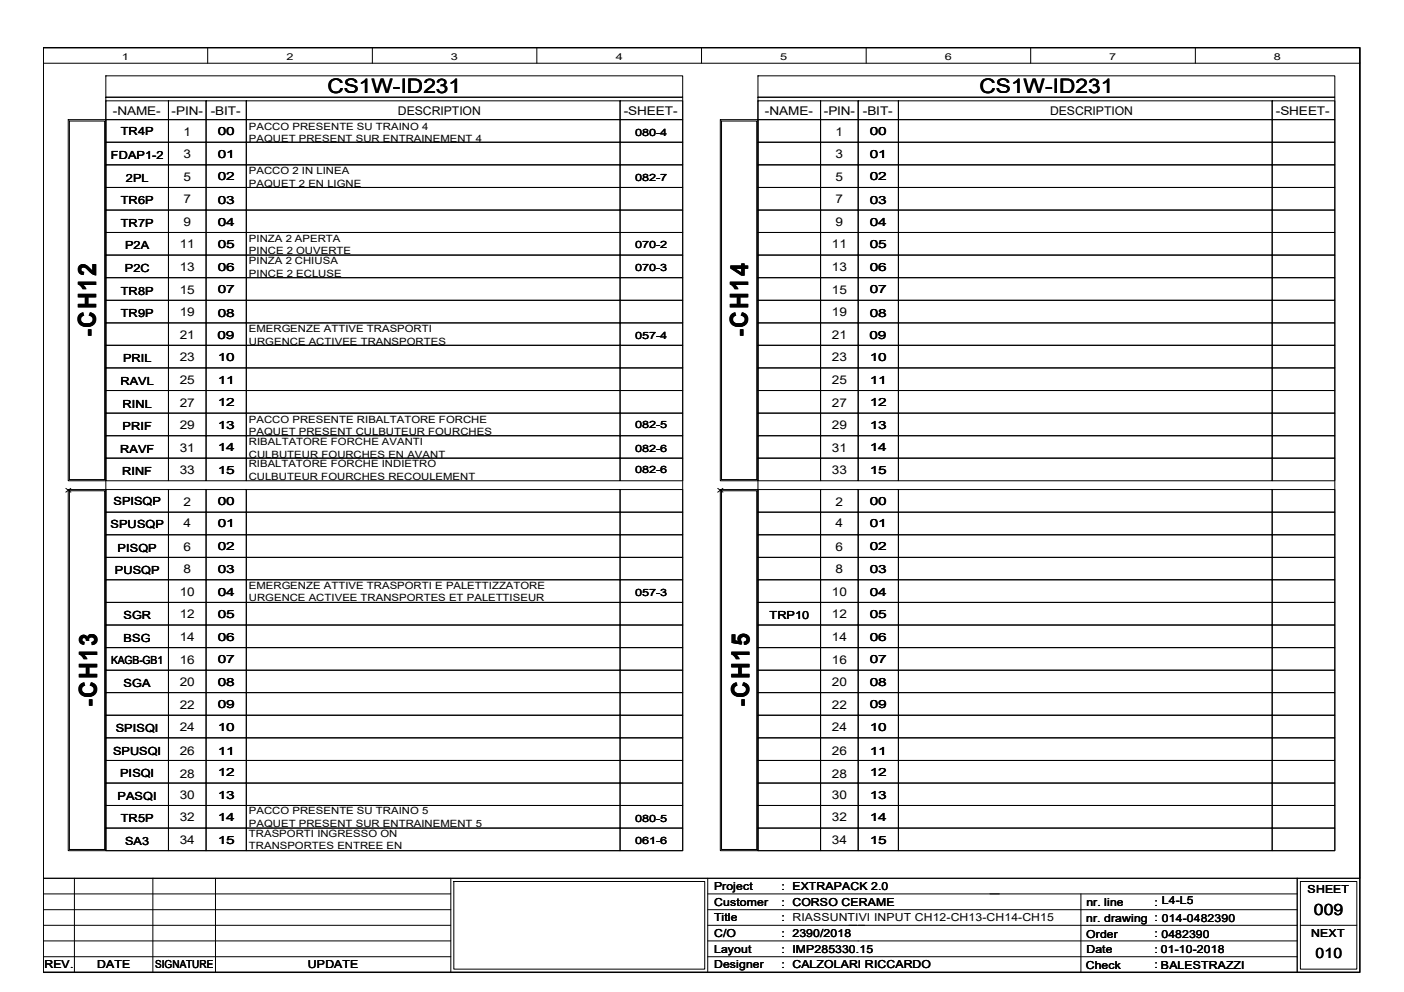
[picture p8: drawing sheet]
<svg xmlns="http://www.w3.org/2000/svg" width="297mm" height="210mm" viewBox="0 0 297 210" stroke-linecap="round" stroke-linejoin="round" font-family="sans-serif">
<defs><g id="words">
<g font-size="5.3">
<text x="20.3" y="71.3" transform="rotate(-90 20.3 71.3)">-CH12</text>
<text x="158.3" y="71.3" transform="rotate(-90 158.3 71.3)">-CH14</text>
<text x="20.6" y="149.6" transform="rotate(-90 20.6 149.6)">-CH13</text>
<text x="158.5" y="149.6" transform="rotate(-90 158.5 149.6)">-CH15</text>
</g>
<g font-size="4.2">
<text x="69.3" y="19.8">CS1W-ID231</text>
<text x="207.2" y="19.8">CS1W-ID231</text>
</g>
<text font-size="3.3" x="278" y="193.5">009</text>
<text font-size="3" x="278.3" y="202.6">010</text>
<g font-size="2.5">
<text x="23.9" y="24.3">-NAME-</text>
<text x="36.3" y="24.3">-PIN-</text>
<text x="38.8" y="28.7">1</text>
<text x="44.6" y="24.3">-BIT-</text>
<text x="84.2" y="24.3">DESCRIPTION</text>
<text x="131.9" y="24.3">-SHEET-</text>
<text x="161.8" y="24.3">-NAME-</text>
<text x="174.3" y="24.3">-PIN-</text>
<text x="176.8" y="28.7">1</text>
<text x="182.5" y="24.3">-BIT-</text>
<text x="222.2" y="24.3">DESCRIPTION</text>
<text x="269.9" y="24.3">-SHEET-</text>
<text x="38.8" y="33.5">3</text>
<text x="176.8" y="33.5">3</text>
<text x="38.8" y="38.3">5</text>
<text x="176.8" y="38.3">5</text>
<text x="38.8" y="43.1">7</text>
<text x="38.8" y="47.8">9</text>
<text x="176.8" y="43.1">7</text>
<text x="176.8" y="47.8">9</text>
<text x="38.1" y="52.6">11</text>
<text x="176" y="52.6">11</text>
<text x="38.1" y="57.4">13</text>
<text x="176" y="57.4">13</text>
<text x="38.1" y="62.1">15</text>
<text x="176" y="62.1">15</text>
<text x="38.1" y="66.9">19</text>
<text x="38.1" y="71.7">21</text>
<text x="176" y="66.9">19</text>
<text x="176" y="71.7">21</text>
<text x="38.1" y="76.5">23</text>
<text x="176" y="76.5">23</text>
<text x="38.1" y="81.2">25</text>
<text x="176" y="81.2">25</text>
<text x="38.1" y="86">27</text>
<text x="176" y="86">27</text>
<text x="38.1" y="95.6">31</text>
<text x="38.1" y="90.8">29</text>
<text x="176" y="95.6">31</text>
<text x="176" y="90.8">29</text>
<text x="38.1" y="100.3">33</text>
<text x="176" y="100.3">33</text>
<text x="38.8" y="107">2</text>
<text x="176.8" y="107">2</text>
<text x="38.8" y="111.5">4</text>
<text x="176.8" y="111.5">4</text>
<text x="38.8" y="116.5">6</text>
<text x="176.8" y="116.5">6</text>
<text x="38.8" y="121.3">8</text>
<text x="176.8" y="121.3">8</text>
<text x="38.1" y="130.9">12</text>
<text x="38.1" y="126.1">10</text>
<text x="176" y="130.9">12</text>
<text x="176" y="126.1">10</text>
<text x="38.1" y="135.6">14</text>
<text x="176" y="135.6">14</text>
<text x="38.1" y="140.4">16</text>
<text x="176" y="140.4">16</text>
<text x="38.1" y="149.9">22</text>
<text x="38.1" y="145.2">20</text>
<text x="176" y="149.9">22</text>
<text x="176" y="145.2">20</text>
<text x="38.1" y="154.7">24</text>
<text x="176" y="154.7">24</text>
<text x="38.1" y="159.8">26</text>
<text x="176" y="159.8">26</text>
<text x="38.1" y="164.5">28</text>
<text x="176" y="164.5">28</text>
<text x="38.1" y="173.8">32</text>
<text x="38.1" y="169.1">30</text>
<text x="176" y="173.8">32</text>
<text x="176" y="169.1">30</text>
<text x="38.1" y="178.6">34</text>
<text x="176" y="178.6">34</text>
</g>
<g font-size="2.4">
<text x="25.6" y="28.7">TR4P</text>
<text x="46.1" y="28.7">00</text>
<text x="184" y="28.7">00</text>
<text x="23.4" y="33.7">FDAP1-2</text>
<text x="46.1" y="33.4">01</text>
<text x="184" y="33.4">01</text>
<text x="26.6" y="38.5">2PL</text>
<text x="46.1" y="38.2">02</text>
<text x="184" y="38.2">02</text>
<text x="25.6" y="43.2">TR6P</text>
<text x="46.1" y="43.2">03</text>
<text x="46.1" y="47.8">04</text>
<text x="184" y="43.2">03</text>
<text x="184" y="47.8">04</text>
<text x="25.6" y="48">TR7P</text>
<text x="26.5" y="52.8">P2A</text>
<text x="46.1" y="52.5">05</text>
<text x="184" y="52.5">05</text>
<text x="26.4" y="57.6">P2C</text>
<text x="46.1" y="57.3">06</text>
<text x="184" y="57.3">06</text>
<text x="25.6" y="62.4">TR8P</text>
<text x="46.1" y="62.1">07</text>
<text x="184" y="62.1">07</text>
<text x="25.6" y="67.1">TR9P</text>
<text x="46" y="71.7">09</text>
<text x="46.1" y="67.1">08</text>
<text x="184" y="71.7">09</text>
<text x="184" y="67.1">08</text>
<text x="26" y="76.7">PRIL</text>
<text x="46.1" y="76.4">10</text>
<text x="184" y="76.4">10</text>
<text x="25.5" y="81.4">RAVL</text>
<text x="46.1" y="81.2">11</text>
<text x="184" y="81.2">11</text>
<text x="25.9" y="86.2">RINL</text>
<text x="46.1" y="86">12</text>
<text x="184" y="86">12</text>
<text x="25.4" y="95.8">RAVF</text>
<text x="25.9" y="91">PRIF</text>
<text x="46.1" y="90.7">13</text>
<text x="46.1" y="95.5">14</text>
<text x="184" y="90.7">13</text>
<text x="184" y="95.5">14</text>
<text x="25.9" y="100.5">RINF</text>
<text x="46.1" y="100.3">15</text>
<text x="184" y="100.3">15</text>
<text x="24" y="106.9">SPISQP</text>
<text x="46.1" y="106.9">00</text>
<text x="184" y="106.9">00</text>
<text x="23.4" y="111.7">SPUSQP</text>
<text x="46.1" y="111.4">01</text>
<text x="184" y="111.4">01</text>
<text x="24.9" y="116.7">PISQP</text>
<text x="46.1" y="116.5">02</text>
<text x="184" y="116.5">02</text>
<text x="24.3" y="121.5">PUSQP</text>
<text x="46.1" y="121.2">03</text>
<text x="184" y="121.2">03</text>
<text x="26.1" y="131.1">SGR</text>
<text x="46.1" y="126">04</text>
<text x="46.1" y="130.8">05</text>
<text x="162.8" y="131.1">TRP10</text>
<text x="184" y="126">04</text>
<text x="184" y="130.8">05</text>
<text x="26.2" y="135.8">BSG</text>
<text x="46.1" y="135.6">06</text>
<text x="184" y="135.6">06</text>
<text x="23.5" y="140.6">KAGB-GB1</text>
<text x="46.1" y="140.3">07</text>
<text x="184" y="140.3">07</text>
<text x="26.2" y="145.4">SGA</text>
<text x="46.1" y="145.1">08</text>
<text x="46.1" y="149.9">09</text>
<text x="184" y="145.1">08</text>
<text x="184" y="149.9">09</text>
<text x="24.5" y="154.9">SPISQI</text>
<text x="46.1" y="154.7">10</text>
<text x="184" y="154.7">10</text>
<text x="23.9" y="159.7">SPUSQI</text>
<text x="46.1" y="159.7">11</text>
<text x="184" y="159.7">11</text>
<text x="25.4" y="164.5">PISQI</text>
<text x="46.1" y="164.2">12</text>
<text x="184" y="164.2">12</text>
<text x="24.9" y="169.2">PASQI</text>
<text x="46.1" y="169">13</text>
<text x="46.1" y="173.8">14</text>
<text x="184" y="169">13</text>
<text x="184" y="173.8">14</text>
<text x="25.6" y="174">TR5P</text>
<text x="26.5" y="178.8">SA3</text>
<text x="46.1" y="178.6">15</text>
<text x="184" y="178.6">15</text>
</g>
<g font-size="2.3">
<text x="151.1" y="188.3">Project</text>
<text x="151.1" y="191.7">Customer</text>
<text x="165.4" y="188.3">: EXTRAPACK 2.0</text>
<text x="165.4" y="191.6">: CORSO CERAME</text>
<text x="229.9" y="191.6">nr. line</text>
<text x="244.3" y="191.6">: L4-L5</text>
<text x="276.6" y="188.9">SHEET</text>
<text x="151.1" y="194.9">Title</text>
<text x="165.4" y="194.9">: RIASSUNTIVI INPUT CH12-CH13-CH14-CH15</text>
<text x="229.8" y="195">nr. drawing : 014-0482390</text>
<text x="151.1" y="198.3">C/O</text>
<text x="151.1" y="201.6">Layout</text>
<text x="165.4" y="198.3">: 2390/2018</text>
<text x="165.4" y="201.6">: IMP285330.15</text>
<text x="229.8" y="198.5">Order</text>
<text x="229.9" y="201.5">Date</text>
<text x="244.3" y="198.3">: 0482390</text>
<text x="244.3" y="201.6">: 01-10-2018</text>
<text x="277.4" y="198.2">NEXT</text>
<text x="9.4" y="204.9">REV.</text>
<text x="20.5" y="204.9">DATE</text>
<text x="32.8" y="204.9">SIGNATURE</text>
<text x="65.1" y="204.9">UPDATE</text>
<text x="151.1" y="204.9">Designer</text>
<text x="165.4" y="204.9">: CALZOLARI RICCARDO</text>
<text x="229.7" y="204.9">Check</text>
<text x="244.3" y="204.9">: BALESTRAZZI</text>
<text x="245.6" y="204.9">BALESTRAZZI</text>
</g>
<g font-size="2.1">
<text x="52.7" y="27.4">PACCO PRESENTE SU TRAINO 4</text>
<text x="134.4" y="28.8">080-4</text>
<text x="52.7" y="30.1">PAQUET PRESENT SUR ENTRAINEMENT 4</text>
<text x="52.7" y="36.9">PACCO 2 IN LINEA</text>
<text x="52.7" y="39.5">PAQUET 2 EN LIGNE</text>
<text x="134.4" y="38.3">082-7</text>
<text x="52.7" y="51.2">PINZA 2 APERTA</text>
<text x="52.7" y="53.8">PINCE 2 OUVERTE</text>
<text x="134.4" y="52.4">070-2</text>
<text x="52.7" y="56">PINZA 2 CHIUSA</text>
<text x="52.7" y="58.6">PINCE 2 ECLUSE</text>
<text x="134.4" y="57.4">070-3</text>
<text x="52.7" y="70.3">EMERGENZE ATTIVE TRASPORTI</text>
<text x="134.4" y="71.8">057-4</text>
<text x="52.7" y="72.9">URGENCE ACTIVEE TRANSPORTES</text>
<text x="52.7" y="89.4">PACCO PRESENTE RIBALTATORE FORCHE</text>
<text x="52.7" y="92.1">PAQUET PRESENT CULBUTEUR FOURCHES</text>
<text x="52.7" y="94.1">RIBALTATORE FORCHE AVANTI</text>
<text x="134.4" y="90.6">082-5</text>
<text x="134.4" y="95.6">082-6</text>
<text x="52.6" y="98.9">RIBALTATORE FORCHE INDIETRO</text>
<text x="52.6" y="101.5">CULBUTEUR FOURCHES RECOULEMENT</text>
<text x="52.7" y="96.8">CULBUTEUR FOURCHES EN AVANT</text>
<text x="134.4" y="100.2">082-6</text>
<text x="52.7" y="124.5">EMERGENZE ATTIVE TRASPORTI E PALETTIZZATORE</text>
<text x="52.7" y="127.2">URGENCE ACTIVEE TRANSPORTES ET PALETTISEUR</text>
<text x="134.4" y="126.2">057-3</text>
<text x="52.7" y="172.3">PACCO PRESENTE SU TRAINO 5</text>
<text x="134.4" y="173.9">080-5</text>
<text x="52.7" y="175">PAQUET PRESENT SUR ENTRAINEMENT 5</text>
<text x="52.7" y="177.1">TRASPORTI INGRESSO ON</text>
<text x="52.7" y="179.7">TRANSPORTES ENTREE EN</text>
<text x="134.4" y="178.7">061-6</text>
</g>
<g font-size="2">
<text x="25.8" y="12.7">1</text>
<text x="60.6" y="12.7">2</text>
<text x="95.4" y="12.7">3</text>
<text x="130.3" y="12.7">4</text>
<text x="165.1" y="12.7">5</text>
<text x="199.9" y="12.7">6</text>
<text x="234.7" y="12.7">7</text>
<text x="269.5" y="12.7">8</text>
</g>
</g></defs>
<path d="M9.1 10.1h278.6v195.6h-278.6zM274.4 185.8v19.9" fill="none" stroke="#000" stroke-width=".3"/>
<g fill="none" stroke="#000" stroke-width=".21">
<path d="M9.1 10.1h278.6v195.6h-278.6zM9.1 10.1h278.6v175.7h-278.6zM9.1 13.4h278.6M22.4 16h122v4.6h-122zM43.9 10.1v3.3M78.8 10.1v3.3M113.6 10.1v3.3M148.4 10.1v3.3M160.4 16h122v4.6h-122zM183.3 10.1v3.3M218.1 10.1v3.3M252.9 10.1v3.3"/>
<path d="M14.4 25.3h8v76.4h-8zM14.7 25.6h7.4v75.9h-7.4zM22.4 21.3h13.2v4h-13.2zM22.4 25.3h13.2v4.8h-13.2zM22.4 30.1h13.2v4.8h-13.2zM22.4 34.9h13.2v4.8h-13.2zM22.4 39.7h13.2v4.7h-13.2zM22.4 20.6h122v159.4h-122zM35.6 21.3h8v4h-8zM35.6 25.3h8v4.8h-8zM35.6 30.1h8v4.8h-8zM35.6 34.9h8v4.8h-8z"/>
<path d="M35.6 39.7h8v4.7h-8zM43.6 25.3h8.5v4.8h-8.5zM43.6 21.3h8.5v4h-8.5zM43.6 30.1h8.5v4.8h-8.5zM43.6 34.9h8.5v4.8h-8.5zM43.6 39.7h8.5v4.7h-8.5zM52.1 21.3h79.1v4h-79.1zM52.1 25.3h79.1v4.8h-79.1zM52.1 34.9h79.1v4.8h-79.1zM52.1 39.7h79.1v4.7h-79.1zM52.1 30.1h79.1v4.8h-79.1zM131.2 21.3h13.2v4h-13.2z"/>
<path d="M131.2 25.3h13.2v4.8h-13.2zM131.2 30.1h13.2v4.8h-13.2zM131.2 34.9h13.2v4.8h-13.2zM131.2 39.7h13.2v4.7h-13.2zM152.4 25.3h8v76.4h-8zM152.7 25.6h7.4v75.9h-7.4zM160.4 21.3h13.2v4h-13.2zM160.4 25.3h13.2v4.8h-13.2zM160.4 30.1h13.2v4.8h-13.2zM160.4 34.9h13.2v4.8h-13.2zM160.4 39.7h13.2v4.7h-13.2zM160.4 20.6h122v159.4h-122z"/>
<path d="M173.6 21.3h8v4h-8zM173.6 25.3h8v4.8h-8zM173.6 30.1h8v4.8h-8zM173.6 34.9h8v4.8h-8zM173.6 39.7h8v4.7h-8zM181.6 25.3h8.5v4.8h-8.5zM181.6 21.3h8.5v4h-8.5zM181.6 30.1h8.5v4.8h-8.5zM181.6 34.9h8.5v4.8h-8.5zM181.6 39.7h8.5v4.7h-8.5zM190.1 21.3h79.1v4h-79.1zM190.1 25.3h79.1v4.8h-79.1z"/>
<path d="M190.1 34.9h79.1v4.8h-79.1zM190.1 39.7h79.1v4.7h-79.1zM190.1 30.1h79.1v4.8h-79.1zM269.2 21.3h13.2v4h-13.2zM269.2 25.3h13.2v4.8h-13.2zM269.2 30.1h13.2v4.8h-13.2zM269.2 34.9h13.2v4.8h-13.2zM269.2 39.7h13.2v4.7h-13.2zM22.4 49.2h13.2v4.8h-13.2zM22.4 54h13.2v4.8h-13.2zM22.4 44.4h13.2v4.8h-13.2zM22.4 58.8h13.2v4.7h-13.2z"/>
<path d="M35.6 44.4h8v4.8h-8zM35.6 49.2h8v4.8h-8zM35.6 54h8v4.8h-8zM35.6 58.8h8v4.7h-8zM43.6 44.4h8.5v4.8h-8.5zM43.6 49.2h8.5v4.8h-8.5zM43.6 54h8.5v4.8h-8.5zM43.6 58.8h8.5v4.7h-8.5zM52.1 44.4h79.1v4.8h-79.1zM52.1 49.2h79.1v4.8h-79.1zM52.1 54h79.1v4.8h-79.1zM52.1 58.8h79.1v4.7h-79.1z"/>
<path d="M131.2 44.4h13.2v4.8h-13.2zM131.2 49.2h13.2v4.8h-13.2zM131.2 54h13.2v4.8h-13.2zM131.2 58.8h13.2v4.7h-13.2zM160.4 49.2h13.2v4.8h-13.2zM160.4 54h13.2v4.8h-13.2zM160.4 44.4h13.2v4.8h-13.2zM160.4 58.8h13.2v4.7h-13.2zM173.6 44.4h8v4.8h-8zM173.6 49.2h8v4.8h-8zM173.6 54h8v4.8h-8zM173.6 58.8h8v4.7h-8z"/>
<path d="M181.6 44.4h8.5v4.8h-8.5zM181.6 49.2h8.5v4.8h-8.5zM181.6 54h8.5v4.8h-8.5zM181.6 58.8h8.5v4.7h-8.5zM190.1 44.4h79.1v4.8h-79.1zM190.1 49.2h79.1v4.8h-79.1zM190.1 54h79.1v4.8h-79.1zM190.1 58.8h79.1v4.7h-79.1zM269.2 44.4h13.2v4.8h-13.2zM269.2 49.2h13.2v4.8h-13.2zM269.2 54h13.2v4.8h-13.2zM269.2 58.8h13.2v4.7h-13.2z"/>
<path d="M22.4 77.9h13.2v4.7h-13.2zM22.4 73.1h13.2v4.8h-13.2zM22.4 68.3h13.2v4.8h-13.2zM22.4 63.5h13.2v4.8h-13.2zM35.6 63.5h8v4.8h-8zM35.6 77.9h8v4.7h-8zM35.6 73.1h8v4.8h-8zM35.6 68.3h8v4.8h-8zM43.6 63.5h8.5v4.8h-8.5zM43.6 68.3h8.5v4.8h-8.5zM43.6 73.1h8.5v4.8h-8.5zM43.6 77.9h8.5v4.7h-8.5z"/>
<path d="M52.1 63.5h79.1v4.8h-79.1zM52.1 68.3h79.1v4.8h-79.1zM52.1 73.1h79.1v4.8h-79.1zM52.1 77.9h79.1v4.7h-79.1zM131.2 63.5h13.2v4.8h-13.2zM131.2 68.3h13.2v4.8h-13.2zM131.2 73.1h13.2v4.8h-13.2zM131.2 77.9h13.2v4.7h-13.2zM160.4 77.9h13.2v4.7h-13.2zM160.4 73.1h13.2v4.8h-13.2zM160.4 68.3h13.2v4.8h-13.2zM160.4 63.5h13.2v4.8h-13.2z"/>
<path d="M173.6 63.5h8v4.8h-8zM173.6 77.9h8v4.7h-8zM173.6 73.1h8v4.8h-8zM173.6 68.3h8v4.8h-8zM181.6 63.5h8.5v4.8h-8.5zM181.6 68.3h8.5v4.8h-8.5zM181.6 73.1h8.5v4.8h-8.5zM181.6 77.9h8.5v4.7h-8.5zM190.1 63.5h79.1v4.8h-79.1zM190.1 68.3h79.1v4.8h-79.1zM190.1 73.1h79.1v4.8h-79.1zM190.1 77.9h79.1v4.7h-79.1z"/>
<path d="M269.2 63.5h13.2v4.8h-13.2zM269.2 68.3h13.2v4.8h-13.2zM269.2 73.1h13.2v4.8h-13.2zM269.2 77.9h13.2v4.7h-13.2zM22.4 87.4h13.2v4.8h-13.2zM22.4 82.6h13.2v4.8h-13.2zM22.4 96.9h13.2v4.8h-13.2zM22.4 92.2h13.2v4.7h-13.2zM35.6 96.9h8v4.8h-8zM35.6 92.2h8v4.7h-8zM35.6 87.4h8v4.8h-8zM35.6 82.6h8v4.8h-8z"/>
<path d="M43.6 82.6h8.5v4.8h-8.5zM43.6 87.4h8.5v4.8h-8.5zM43.6 92.2h8.5v4.7h-8.5zM43.6 96.9h8.5v4.8h-8.5zM52.1 82.6h79.1v4.8h-79.1zM52.1 87.4h79.1v4.8h-79.1zM52.1 92.2h79.1v4.7h-79.1zM52.1 96.9h79.1v4.8h-79.1zM131.2 82.6h13.2v4.8h-13.2zM131.2 87.4h13.2v4.8h-13.2zM131.2 92.2h13.2v4.7h-13.2zM131.2 96.9h13.2v4.8h-13.2z"/>
<path d="M160.4 87.4h13.2v4.8h-13.2zM160.4 82.6h13.2v4.8h-13.2zM160.4 96.9h13.2v4.8h-13.2zM160.4 92.2h13.2v4.7h-13.2zM173.6 96.9h8v4.8h-8zM173.6 92.2h8v4.7h-8zM173.6 87.4h8v4.8h-8zM173.6 82.6h8v4.8h-8zM181.6 82.6h8.5v4.8h-8.5zM181.6 87.4h8.5v4.8h-8.5zM181.6 92.2h8.5v4.7h-8.5zM181.6 96.9h8.5v4.8h-8.5z"/>
<path d="M190.1 82.6h79.1v4.8h-79.1zM190.1 87.4h79.1v4.8h-79.1zM190.1 92.2h79.1v4.7h-79.1zM190.1 96.9h79.1v4.8h-79.1zM269.2 82.6h13.2v4.8h-13.2zM269.2 87.4h13.2v4.8h-13.2zM269.2 92.2h13.2v4.7h-13.2zM269.2 96.9h13.2v4.8h-13.2zM13.9 103.3l1.1 .8M14.4 103.6h8v76.4h-8zM14.7 103.8h7.4v75.9h-7.4zM15 103.3l-1.1 .8"/>
<path d="M22.4 117.9h13.2v4.8h-13.2zM22.4 113.2h13.2v4.7h-13.2zM22.4 108.4h13.2v4.8h-13.2zM22.4 103.6h13.2v4.8h-13.2zM35.6 117.9h8v4.8h-8zM35.6 113.2h8v4.7h-8zM35.6 108.4h8v4.8h-8zM35.6 103.6h8v4.8h-8zM43.6 103.6h8.5v4.8h-8.5zM43.6 108.4h8.5v4.8h-8.5zM43.6 113.2h8.5v4.7h-8.5zM43.6 117.9h8.5v4.8h-8.5z"/>
<path d="M52.1 103.6h79.1v4.8h-79.1zM52.1 108.4h79.1v4.8h-79.1zM52.1 113.2h79.1v4.7h-79.1zM52.1 117.9h79.1v4.8h-79.1zM131.2 103.6h13.2v4.8h-13.2zM131.2 108.4h13.2v4.8h-13.2zM131.2 113.2h13.2v4.7h-13.2zM131.2 117.9h13.2v4.8h-13.2zM151.8 103.3l1.1 .8M152.4 103.6h8v76.4h-8zM152.7 103.8h7.4v75.9h-7.4zM152.9 103.3l-1.1 .8"/>
<path d="M160.4 117.9h13.2v4.8h-13.2zM160.4 113.2h13.2v4.7h-13.2zM160.4 108.4h13.2v4.8h-13.2zM160.4 103.6h13.2v4.8h-13.2zM173.6 117.9h8v4.8h-8zM173.6 113.2h8v4.7h-8zM173.6 108.4h8v4.8h-8zM173.6 103.6h8v4.8h-8zM181.6 103.6h8.5v4.8h-8.5zM181.6 108.4h8.5v4.8h-8.5zM181.6 113.2h8.5v4.7h-8.5zM181.6 117.9h8.5v4.8h-8.5z"/>
<path d="M190.1 103.6h79.1v4.8h-79.1zM190.1 108.4h79.1v4.8h-79.1zM190.1 113.2h79.1v4.7h-79.1zM190.1 117.9h79.1v4.8h-79.1zM269.2 103.6h13.2v4.8h-13.2zM269.2 108.4h13.2v4.8h-13.2zM269.2 113.2h13.2v4.7h-13.2zM269.2 117.9h13.2v4.8h-13.2zM22.4 122.7h13.2v4.8h-13.2zM22.4 137h13.2v4.8h-13.2zM22.4 132.2h13.2v4.8h-13.2zM22.4 127.5h13.2v4.7h-13.2z"/>
<path d="M35.6 127.5h8v4.7h-8zM35.6 122.7h8v4.8h-8zM35.6 137h8v4.8h-8zM35.6 132.2h8v4.8h-8zM43.6 137h8.5v4.8h-8.5zM43.6 132.2h8.5v4.8h-8.5zM43.6 127.5h8.5v4.7h-8.5zM43.6 122.7h8.5v4.8h-8.5zM52.1 137h79.1v4.8h-79.1zM52.1 132.2h79.1v4.8h-79.1zM52.1 127.5h79.1v4.7h-79.1zM52.1 122.7h79.1v4.8h-79.1z"/>
<path d="M131.2 137h13.2v4.8h-13.2zM131.2 132.2h13.2v4.8h-13.2zM131.2 127.5h13.2v4.7h-13.2zM131.2 122.7h13.2v4.8h-13.2zM160.4 122.7h13.2v4.8h-13.2zM160.4 137h13.2v4.8h-13.2zM160.4 132.2h13.2v4.8h-13.2zM160.4 127.5h13.2v4.7h-13.2zM173.6 127.5h8v4.7h-8zM173.6 122.7h8v4.8h-8zM173.6 137h8v4.8h-8zM173.6 132.2h8v4.8h-8z"/>
<path d="M181.6 137h8.5v4.8h-8.5zM181.6 132.2h8.5v4.8h-8.5zM181.6 127.5h8.5v4.7h-8.5zM181.6 122.7h8.5v4.8h-8.5zM190.1 137h79.1v4.8h-79.1zM190.1 132.2h79.1v4.8h-79.1zM190.1 127.5h79.1v4.7h-79.1zM190.1 122.7h79.1v4.8h-79.1zM269.2 137h13.2v4.8h-13.2zM269.2 132.2h13.2v4.8h-13.2zM269.2 127.5h13.2v4.7h-13.2zM269.2 122.7h13.2v4.8h-13.2z"/>
<path d="M22.4 156.1h13.2v4.8h-13.2zM22.4 151.3h13.2v4.8h-13.2zM22.4 146.6h13.2v4.7h-13.2zM22.4 141.8h13.2v4.8h-13.2zM35.6 156.1h8v4.8h-8zM35.6 151.3h8v4.8h-8zM35.6 146.6h8v4.7h-8zM35.6 141.8h8v4.8h-8zM43.6 156.1h8.5v4.8h-8.5zM43.6 151.3h8.5v4.8h-8.5zM43.6 146.6h8.5v4.7h-8.5zM43.6 141.8h8.5v4.8h-8.5z"/>
<path d="M52.1 141.8h79.1v4.8h-79.1zM52.1 156.1h79.1v4.8h-79.1zM52.1 151.3h79.1v4.8h-79.1zM52.1 146.6h79.1v4.7h-79.1zM131.2 156.1h13.2v4.8h-13.2zM131.2 151.3h13.2v4.8h-13.2zM131.2 146.6h13.2v4.7h-13.2zM131.2 141.8h13.2v4.8h-13.2zM160.4 156.1h13.2v4.8h-13.2zM160.4 151.3h13.2v4.8h-13.2zM160.4 146.6h13.2v4.7h-13.2zM160.4 141.8h13.2v4.8h-13.2z"/>
<path d="M173.6 156.1h8v4.8h-8zM173.6 151.3h8v4.8h-8zM173.6 146.6h8v4.7h-8zM173.6 141.8h8v4.8h-8zM181.6 156.1h8.5v4.8h-8.5zM181.6 151.3h8.5v4.8h-8.5zM181.6 146.6h8.5v4.7h-8.5zM181.6 141.8h8.5v4.8h-8.5zM190.1 141.8h79.1v4.8h-79.1zM190.1 156.1h79.1v4.8h-79.1zM190.1 151.3h79.1v4.8h-79.1zM190.1 146.6h79.1v4.7h-79.1z"/>
<path d="M269.2 156.1h13.2v4.8h-13.2zM269.2 151.3h13.2v4.8h-13.2zM269.2 146.6h13.2v4.7h-13.2zM269.2 141.8h13.2v4.8h-13.2zM22.4 175.2h13.2v4.8h-13.2zM22.4 170.4h13.2v4.8h-13.2zM22.4 165.7h13.2v4.7h-13.2zM22.4 160.9h13.2v4.8h-13.2zM35.6 175.2h8v4.8h-8zM35.6 170.4h8v4.8h-8zM35.6 165.7h8v4.7h-8zM35.6 160.9h8v4.8h-8z"/>
<path d="M43.6 170.4h8.5v4.8h-8.5zM43.6 165.7h8.5v4.7h-8.5zM43.6 160.9h8.5v4.8h-8.5zM43.6 175.2h8.5v4.8h-8.5zM52.1 170.4h79.1v4.8h-79.1zM52.1 165.7h79.1v4.7h-79.1zM52.1 160.9h79.1v4.8h-79.1zM52.1 175.2h79.1v4.8h-79.1zM131.2 170.4h13.2v4.8h-13.2zM131.2 165.7h13.2v4.7h-13.2zM131.2 160.9h13.2v4.8h-13.2zM131.2 175.2h13.2v4.8h-13.2z"/>
<path d="M160.4 175.2h13.2v4.8h-13.2zM160.4 170.4h13.2v4.8h-13.2zM160.4 165.7h13.2v4.7h-13.2zM160.4 160.9h13.2v4.8h-13.2zM173.6 175.2h8v4.8h-8zM173.6 170.4h8v4.8h-8zM173.6 165.7h8v4.7h-8zM173.6 160.9h8v4.8h-8zM181.6 170.4h8.5v4.8h-8.5zM181.6 165.7h8.5v4.7h-8.5zM181.6 160.9h8.5v4.8h-8.5zM181.6 175.2h8.5v4.8h-8.5z"/>
<path d="M190.1 170.4h79.1v4.8h-79.1zM190.1 165.7h79.1v4.7h-79.1zM190.1 160.9h79.1v4.8h-79.1zM190.1 175.2h79.1v4.8h-79.1zM269.2 170.4h13.2v4.8h-13.2zM269.2 165.7h13.2v4.7h-13.2zM269.2 160.9h13.2v4.8h-13.2zM269.2 175.2h13.2v4.8h-13.2zM9.1 185.8h278.6M9.1 195.8h86.3M9.1 199.1h86.3M9.1 192.5h86.3"/>
<path d="M9.1 189.1h86.3M15.7 185.8v19.9M32.3 185.8v19.9M45.6 185.8v19.9M95.4 185.8v19.9M96 186.5h53.1v18.6h-53.1zM149.7 185.8v19.9M149.7 195.8h124.7M149.7 199.1h124.7M149.7 192.5h124.7M149.7 189.1h124.7M228.7 189.1v16.6"/>
<path d="M275.1 186.5h12v18.6h-12zM275.1 195.8h12M9.1 202.4h86.3M149.7 202.4h124.7"/>
</g>
<use href="#words"/>
</svg>
